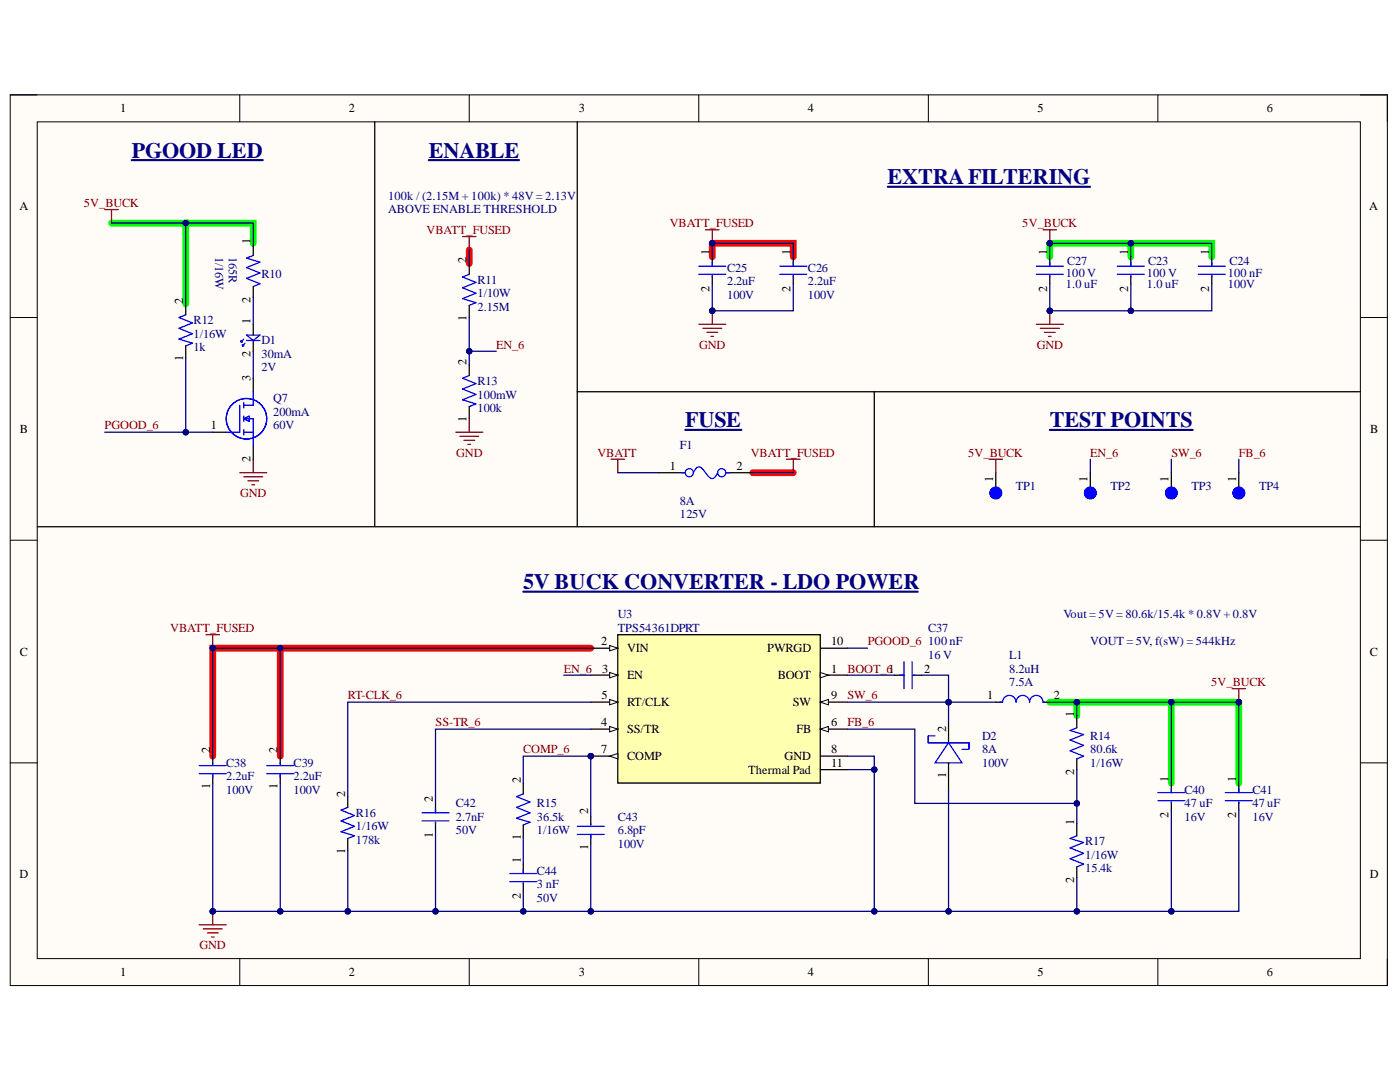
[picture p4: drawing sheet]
<svg xmlns="http://www.w3.org/2000/svg" width="279mm" height="216mm" viewBox="0 0 279 216" stroke-linecap="round" stroke-linejoin="round" font-family="sans-serif">
<defs><g id="words">
<g font-size="4.4" fill="#000080">
<text x="26.3" y="31.4">PGOOD LED</text>
<text x="85.6" y="31.4">ENABLE</text>
<text x="177.1" y="36.8">EXTRAFILTERING</text>
<text x="136.7" y="85.3">FUSE</text>
<text x="209.5" y="85.3">TEST POINTS</text>
<text x="104.4" y="117.6">5V BUCK CONVERTER - LDO POWER</text>
</g>
<g font-size="2.5">
<text x="24" y="22.4">1</text>
<text x="69.6" y="22.4">2</text>
<text x="115.5" y="22.4">3</text>
<text x="161.2" y="22.4">4</text>
<text x="207.1" y="22.4">5</text>
<text x="252.8" y="22.4">6</text>
<text x="3.9" y="41.9">A</text>
<text x="273.3" y="41.9">A</text>
<text x="50" y="48.8" transform="rotate(-90 50 48.8)">1</text>
<text x="93.1" y="52.6" transform="rotate(-90 93.1 52.6)">2</text>
<text x="141.6" y="51" transform="rotate(-90 141.6 51)">1</text>
<text x="157.8" y="51" transform="rotate(-90 157.8 51)">1</text>
<text x="209" y="51" transform="rotate(-90 209 51)">1</text>
<text x="225.2" y="51" transform="rotate(-90 225.2 51)">1</text>
<text x="241.3" y="51" transform="rotate(-90 241.3 51)">1</text>
<text x="141.6" y="58.2" transform="rotate(-90 141.6 58.2)">2</text>
<text x="157.8" y="58.2" transform="rotate(-90 157.8 58.2)">2</text>
<text x="209" y="58.2" transform="rotate(-90 209 58.2)">2</text>
<text x="225.2" y="58.2" transform="rotate(-90 225.2 58.2)">2</text>
<text x="241.3" y="58.2" transform="rotate(-90 241.3 58.2)">2</text>
<text x="36.5" y="60.7" transform="rotate(-90 36.5 60.7)">2</text>
<text x="50" y="64.7" transform="rotate(-90 50 64.7)">1</text>
<text x="50" y="60.4" transform="rotate(-90 50 60.4)">2</text>
<text x="93.1" y="64" transform="rotate(-90 93.1 64)">1</text>
<text x="50" y="71.2" transform="rotate(-90 50 71.2)">2</text>
<text x="36.5" y="72.1" transform="rotate(-90 36.5 72.1)">1</text>
<text x="50" y="76" transform="rotate(-90 50 76)">3</text>
<text x="93.1" y="72.8" transform="rotate(-90 93.1 72.8)">2</text>
<text x="4" y="86.4">B</text>
<text x="42.1" y="85.7">1</text>
<text x="93.1" y="84.2" transform="rotate(-90 93.1 84.2)">1</text>
<text x="273.4" y="86.4">B</text>
<text x="50" y="92.2" transform="rotate(-90 50 92.2)">2</text>
<text x="133.7" y="93.8">1</text>
<text x="147" y="93.8">2</text>
<text x="198.2" y="96.2" transform="rotate(-90 198.2 96.2)">1</text>
<text x="217" y="96.2" transform="rotate(-90 217 96.2)">1</text>
<text x="233.2" y="96.2" transform="rotate(-90 233.2 96.2)">1</text>
<text x="246.7" y="96.2" transform="rotate(-90 246.7 96.2)">1</text>
<text x="4" y="130.8">C</text>
<text x="120" y="128.8">2</text>
<text x="125.1" y="130.1">VIN</text>
<text x="153.1" y="130.1">PWRGD</text>
<text x="165.9" y="128.8">10</text>
<text x="273.4" y="130.8">C</text>
<text x="120.1" y="134.2">3</text>
<text x="125.1" y="135.5">EN</text>
<text x="155.2" y="135.5">BOOT</text>
<text x="165.9" y="134.2">1</text>
<text x="184.4" y="134.2">2</text>
<text x="120.1" y="139.5">5</text>
<text x="125.1" y="140.9">RT/CLK</text>
<text x="158.2" y="140.9">SW</text>
<text x="165.9" y="139.5">9</text>
<text x="197" y="139.5">1</text>
<text x="210.3" y="139.5">2</text>
<text x="214.3" y="143.1" transform="rotate(-90 214.3 143.1)">1</text>
<text x="120" y="144.9">4</text>
<text x="125.1" y="146.3">SS/TR</text>
<text x="159" y="146.3">FB</text>
<text x="165.9" y="144.9">6</text>
<text x="188.8" y="146" transform="rotate(-90 188.8 146)">2</text>
<text x="41.9" y="150.3" transform="rotate(-90 41.9 150.3)">2</text>
<text x="55.4" y="150.3" transform="rotate(-90 55.4 150.3)">2</text>
<text x="120" y="150.3">7</text>
<text x="125.1" y="151.7">COMP</text>
<text x="149.3" y="154.4">Thermal Pad</text>
<text x="156.6" y="151.7">GND</text>
<text x="165.9" y="153.1">11</text>
<text x="165.9" y="150.3">8</text>
<text x="188.8" y="155.3" transform="rotate(-90 188.8 155.3)">1</text>
<text x="214.3" y="154.7" transform="rotate(-90 214.3 154.7)">2</text>
<text x="41.9" y="157.4" transform="rotate(-90 41.9 157.4)">1</text>
<text x="55.4" y="157.4" transform="rotate(-90 55.4 157.4)">1</text>
<text x="68.9" y="159" transform="rotate(-90 68.9 159)">2</text>
<text x="86.4" y="160.1" transform="rotate(-90 86.4 160.1)">2</text>
<text x="103.9" y="156.3" transform="rotate(-90 103.9 156.3)">2</text>
<text x="233.2" y="156" transform="rotate(-90 233.2 156)">1</text>
<text x="246.7" y="156" transform="rotate(-90 246.7 156)">1</text>
<text x="86.4" y="167.2" transform="rotate(-90 86.4 167.2)">1</text>
<text x="103.9" y="167.7" transform="rotate(-90 103.9 167.7)">1</text>
<text x="117.4" y="162.4" transform="rotate(-90 117.4 162.4)">2</text>
<text x="214.3" y="164.6" transform="rotate(-90 214.3 164.6)">1</text>
<text x="233.2" y="163.3" transform="rotate(-90 233.2 163.3)">2</text>
<text x="246.7" y="163.3" transform="rotate(-90 246.7 163.3)">2</text>
<text x="68.9" y="170.4" transform="rotate(-90 68.9 170.4)">1</text>
<text x="103.9" y="172.1" transform="rotate(-90 103.9 172.1)">1</text>
<text x="117.4" y="169.5" transform="rotate(-90 117.4 169.5)">1</text>
<text x="3.9" y="175.3">D</text>
<text x="103.9" y="179.4" transform="rotate(-90 103.9 179.4)">2</text>
<text x="214.3" y="176.2" transform="rotate(-90 214.3 176.2)">2</text>
<text x="273.4" y="175.3">D</text>
<text x="24" y="194.8">1</text>
<text x="69.6" y="194.8">2</text>
<text x="115.5" y="194.8">3</text>
<text x="161.2" y="194.8">4</text>
<text x="207.1" y="194.8">5</text>
<text x="252.8" y="194.8">6</text>
</g>
<g font-size="2.5" fill="#800000">
<text x="16.7" y="41.2">5V_BUCK</text>
<text x="85.1" y="46.7">VBATT_FUSED</text>
<text x="133.7" y="45.3">VBATT_FUSED</text>
<text x="204" y="45.3">5V_BUCK</text>
<text x="99" y="69.6">EN_6</text>
<text x="139.5" y="69.6">GND</text>
<text x="206.9" y="69.6">GND</text>
<text x="20.9" y="85.7">PGOOD_6</text>
<text x="91.1" y="91.1">GND</text>
<text x="119.2" y="91.1">VBATT</text>
<text x="149.8" y="91.1">VBATT_FUSED</text>
<text x="193.2" y="91.1">5V_BUCK</text>
<text x="217.6" y="91.1">EN_6</text>
<text x="233.8" y="91.1">SW_6</text>
<text x="247.2" y="91.1">FB_6</text>
<text x="47.9" y="99.1">GND</text>
<text x="34" y="126.1">VBATT_FUSED</text>
<text x="173.2" y="128.8">PGOOD_6</text>
<text x="112.5" y="134.2">EN_6</text>
<text x="169.1" y="134.2">BOOT_61</text>
<text x="241.7" y="136.8">5V_BUCK</text>
<text x="69.4" y="139.5">RT-CLK_6</text>
<text x="169.1" y="139.5">SW_6</text>
<text x="86.9" y="144.9">SS-TR_6</text>
<text x="169.1" y="144.9">FB_6</text>
<text x="104.4" y="150.3">COMP_6</text>
<text x="39.8" y="189.4">GND</text>
</g>
<g font-size="2.5" fill="#000080">
<text x="77.5" y="39.9">100k / (2.15M + 100k) * 48V = 2.13V</text>
<text x="77.5" y="42.6">ABOVE ENABLE THRESHOLD</text>
<text x="43" y="51.2" transform="rotate(90 43 51.2)">1/16W</text>
<text x="45.7" y="51.2" transform="rotate(90 45.7 51.2)">165R</text>
<text x="213" y="52.8">C27</text>
<text x="229.1" y="52.8">C23</text>
<text x="245.4" y="52.8">C24</text>
<text x="52.2" y="55.5">R10</text>
<text x="95.3" y="59.3">1/10W</text>
<text x="95.3" y="56.6">R11</text>
<text x="145.1" y="56.9">2.2uF</text>
<text x="145.1" y="59.6">100V</text>
<text x="145.1" y="54.2">C25</text>
<text x="161.2" y="56.9">2.2uF</text>
<text x="161.2" y="59.6">100V</text>
<text x="161.2" y="54.2">C26</text>
<text x="212.7" y="55.3">100 V</text>
<text x="212.7" y="57.4">1.0 uF</text>
<text x="228.9" y="55.3">100 V</text>
<text x="228.9" y="57.4">1.0 uF</text>
<text x="245" y="55.3">100 nF</text>
<text x="245" y="57.4">100V</text>
<text x="38.6" y="64.7">R12</text>
<text x="95.3" y="62">2.15M</text>
<text x="38.6" y="67.4">1/16W</text>
<text x="38.6" y="70.1">1k</text>
<text x="52.2" y="71.4">30mA</text>
<text x="52.2" y="68.7">D1</text>
<text x="52.2" y="74.1">2V</text>
<text x="95.3" y="76.8">R13</text>
<text x="54.5" y="83">200mA</text>
<text x="54.5" y="80.3">Q7</text>
<text x="95.3" y="79.5">100mW</text>
<text x="95.3" y="82.2">100k</text>
<text x="54.5" y="85.7">60V</text>
<text x="135.7" y="89.5">F1</text>
<text x="135.7" y="100.7">8A</text>
<text x="202.8" y="97.8">TP1</text>
<text x="221.6" y="97.8">TP2</text>
<text x="237.8" y="97.8">TP3</text>
<text x="251.3" y="97.8">TP4</text>
<text x="135.7" y="103.4">125V</text>
<text x="123.3" y="123.4">U3</text>
<text x="212.2" y="123.4">Vout = 5V = 80.6k/15.4k * 0.8V + 0.8V</text>
<text x="123.3" y="126.1">TPS54361DPRT</text>
<text x="185.3" y="131.5">16 V</text>
<text x="185.3" y="128.8">100 nF</text>
<text x="185.3" y="126.1">C37</text>
<text x="201.4" y="131.5">L1</text>
<text x="217.6" y="128.8">VOUT = 5V, f(sW) = 544kHz</text>
<text x="201.4" y="134.2">8.2uH</text>
<text x="201.4" y="136.8">7.5A</text>
<text x="196" y="147.6">D2</text>
<text x="217.6" y="147.6">R14</text>
<text x="45.2" y="155.7">2.2uF</text>
<text x="45.2" y="153.1">C38</text>
<text x="58.6" y="155.7">2.2uF</text>
<text x="58.6" y="153.1">C39</text>
<text x="196" y="150.3">8A</text>
<text x="196" y="153.1">100V</text>
<text x="217.6" y="150.3">80.6k</text>
<text x="217.6" y="153.1">1/16W</text>
<text x="45.2" y="158.4">100V</text>
<text x="58.6" y="158.4">100V</text>
<text x="91" y="161.1">C42</text>
<text x="107.1" y="161.1">R15</text>
<text x="236.4" y="161.1">47 uF</text>
<text x="236.4" y="158.4">C40</text>
<text x="249.9" y="161.1">47 uF</text>
<text x="249.9" y="158.4">C41</text>
<text x="71" y="165.6">1/16W</text>
<text x="71" y="163">R16</text>
<text x="91" y="166.5">50V</text>
<text x="91" y="163.8">2.7nF</text>
<text x="107.1" y="166.5">1/16W</text>
<text x="107.1" y="163.8">36.5k</text>
<text x="123.3" y="166.5">6.8pF</text>
<text x="123.3" y="163.8">C43</text>
<text x="236.4" y="163.8">16V</text>
<text x="249.9" y="163.8">16V</text>
<text x="71" y="168.3">178k</text>
<text x="123.3" y="169.2">100V</text>
<text x="216.5" y="171.3">1/16W</text>
<text x="216.5" y="168.6">R17</text>
<text x="107.1" y="179.9">50V</text>
<text x="107.1" y="177.2">3 nF</text>
<text x="107.1" y="174.6">C44</text>
<text x="216.5" y="174">15.4k</text>
</g>
</g></defs>
<path d="M2 18.9h274.9v177.8h-274.9z" fill-rule="evenodd" fill="#fffcf8"/>
<path d="M2 18.9h274.9v177.8h-274.9z" fill="none" stroke="#000" stroke-width=".2"/>
<path d="M7.4 24.3h264.1v167h-264.1z" fill-rule="evenodd" fill="#fffcf8"/>
<g fill="none" stroke="#000" stroke-width=".2">
<path d="M2 18.9h5.4M47.8 18.9v5.4M93.6 18.9v5.4M139.5 18.9v5.4M185.3 18.9v5.4M231.1 18.9v5.4M271.5 18.9h5.4v5.4M7.4 24.3h264.1v167h-264.1zM2 63.4h5.4M271.5 63.4h5.4M2 107.8h5.4M271.5 107.8h5.4"/>
<path d="M2 152.2h5.4M271.5 152.2h5.4M47.8 191.3v5.4M93.7 191.3v5.4M139.5 191.3v5.4M185.3 191.3v5.4M231.1 191.3v5.4M276.9 191.3v5.4"/>
</g>
<path d="M22.2 44.5h14.9v16.2M37.1 44.5h13.4v4M209.5 51.2v-2.7h32.3v2.7M225.7 48.5v2.7M209.5 140.1h37.7v16.2M214.9 140.1v2.7M233.8 140.1v16.2" fill="none" stroke="#0f0" stroke-width="1.4"/>
<path d="M93.6 49.9v2.7M142.1 51.2v-2.7h16.2v2.7M150.2 94.3h8.1M55.9 129.3v21.6M117.9 129.3h-75.4v21.6" fill="none" stroke="#f00" stroke-width="1.4"/>
<path d="M26.3 31.9h26.1M85.6 31.9h18M177.2 37.3h40.3M136.8 85.8h11.2M209.5 85.8h28.5M104.4 118.1h78.8" fill="none" stroke="#000080" stroke-width=".42"/>
<g fill="none" stroke="#000" stroke-width=".25">
<path d="M74.8 24.3v80.8M115.2 24.3v80.8M93.6 52.6v2.1M37.1 60.7v2.1M37.1 69v2.4M50.5 64.7v2.2M50.5 67.9v2.2M50.5 75.5v2.7M93.6 60.9v2.5M93.6 72.8v2.1M115.2 78.2h156.3M174.5 78.2v26.9"/>
<path d="M42.5 86.2h2.7M50.5 88.9v2.7M93.6 81.1v2.5M198.7 94.3v4.1M217.6 94.3v4.1M233.8 94.3v4.1M247.2 94.3v4.1M7.4 105.1h264.1"/>
</g>
<g fill="none" stroke="#800000" stroke-width=".25">
<path d="M20.9 41.8h2.7M22.2 41.8v2.7M47.8 94.3h5.4M48.7 95.1h3.7M49.5 95.9h2.1M50.3 96.7h.5M50.5 91.6v2.7M91 86.2h5.3M91.8 87.1h3.7M92.6 87.9h2.1M93.4 88.7h.5M93.6 83.6v2.6"/>
<path d="M121.9 91.6h2.7M123.3 91.6v2.7M39.8 184.5h5.4M40.6 185.4h3.7M41.4 186.2h2.1M42.2 187h.5M42.5 181.8v2.7"/>
</g>
<g fill="none" stroke="#00f" stroke-width="1.4">
<circle cx="198.7" cy="98.4" r=".6"/>
<circle cx="217.6" cy="98.4" r=".6"/>
<circle cx="233.8" cy="98.4" r=".6"/>
<circle cx="247.2" cy="98.4" r=".6"/>
</g>
<g fill="none" stroke="#00f" stroke-width=".25">
<path d="M93.6 54.7l-1.3 .6 2.7 1.1-2.7 1 2.7 1.1-2.7 1.1 2.7 .8-1.4 .5M37.1 62.8l-1.4 .6 2.7 1-2.7 1.1 2.7 1.1-2.7 1.1 2.7 .8-1.3 .5M48.1 67.9l.3 .3h-.3zM48.4 68.7l.3 .3h-.3zM48.7 67.7l-.6 .5M48.9 68.5l-.5 .5M49.2 67.9h2.7M49.2 66.9h2.7l-1.4 1zM50.5 78.2v2.7h-1.8M93.6 74.9l-1.3 .6 2.7 1.1-2.7 1 2.7 1.1-2.7 1.1 2.7 .8-1.4 .5M47.8 80.9v5.3h-2.6M48.7 83.6h1.8v5.3"/>
<path d="M48.7 86.2h1.8M48.7 80.3v1.1M48.7 83v1.1M48.7 85.7v1.1M48.7 83.6l1-.6v1.1z"/>
<circle cx="49.2" cy="83.6" r="4"/>
</g>
<circle cx="42.5" cy="181.8" r=".54" fill="#000080"/>
<circle cx="42.5" cy="181.8" r=".54" fill="none" stroke="#000080" stroke-width=".2"/>
<circle cx="117.9" cy="150.9" r=".54" fill="#000080"/>
<circle cx="117.9" cy="150.9" r=".54" fill="none" stroke="#000080" stroke-width=".2"/>
<path d="M123.3 126.6h40.4v29.7h-40.4z" fill-rule="evenodd" fill="#ffffb0"/>
<path d="M117.9 129.3h5.4M123.3 126.6h40.4v29.7h-40.4z" fill="none" stroke="#000" stroke-width=".25"/>
<path d="M121.7 128.8l1.6 .5-1.6 .6z" fill="#f8fcff"/>
<path d="M121.7 128.8l1.6 .5-1.6 .6z" fill="none" stroke="#000" stroke-width=".2"/>
<path d="M163.7 134.7h5.4" fill="none" stroke="#000" stroke-width=".25"/>
<path d="M163.7 134.2l1.6 .5-1.6 .6z" fill="#f8fcff"/>
<path d="M163.7 134.2l1.6 .5-1.6 .6z" fill="none" stroke="#000" stroke-width=".2"/>
<path d="M117.9 150.9h5.4" fill="none" stroke="#000" stroke-width=".25"/>
<path d="M121.7 150.9l1.6-.6v1.1z" fill="#f8fcff"/>
<path d="M121.7 150.9l1.6-.6v1.1z" fill="none" stroke="#000" stroke-width=".2"/>
<circle cx="117.9" cy="150.9" r=".54" fill="#000080"/>
<circle cx="117.9" cy="150.9" r=".54" fill="none" stroke="#000080" stroke-width=".2"/>
<path d="M117.9 134.7h5.4" fill="none" stroke="#000" stroke-width=".25"/>
<path d="M121.7 134.2l1.6 .5-1.6 .6z" fill="#f8fcff"/>
<path d="M121.7 134.2l1.6 .5-1.6 .6z" fill="none" stroke="#000" stroke-width=".2"/>
<path d="M163.7 145.5h5.4" fill="none" stroke="#000" stroke-width=".25"/>
<path d="M163.7 145.5l1.6-.5v1z" fill="#f8fcff"/>
<path d="M163.7 145.5l1.6-.5v1z" fill="none" stroke="#000" stroke-width=".2"/>
<path d="M163.7 129.3h5.4M117.9 140.1h5.4" fill="none" stroke="#000" stroke-width=".25"/>
<path d="M121.7 139.6l1.6 .5-1.6 .5z" fill="#f8fcff"/>
<path d="M121.7 139.6l1.6 .5-1.6 .5z" fill="none" stroke="#000" stroke-width=".2"/>
<path d="M117.9 145.5h5.4" fill="none" stroke="#000" stroke-width=".25"/>
<path d="M121.7 145l1.6 .5-1.6 .5z" fill="#f8fcff"/>
<path d="M121.7 145l1.6 .5-1.6 .5z" fill="none" stroke="#000" stroke-width=".2"/>
<path d="M163.7 140.1h5.4" fill="none" stroke="#000" stroke-width=".25"/>
<path d="M163.7 140.1l1.6-.5v1z" fill="#f8fcff"/>
<path d="M163.7 140.1l1.6-.5v1z" fill="none" stroke="#000" stroke-width=".2"/>
<path d="M178.5 134.7h1.9M182.3 134.7h1.6M42.5 150.9v1.6M42.5 154.4v1.9M55.9 150.9v1.6M55.9 154.4v1.9M163.7 153.6h5.4M163.7 150.9h5.4M189.3 144.1v4.1M189.3 152.2v5.4M86.9 160.3v1.9M86.9 164.1v1.6" fill="none" stroke="#000" stroke-width=".25"/>
<g fill="none" stroke="#00f" stroke-width=".25">
<path d="M179.6 134.7h.8M180.4 132v5.4M182 132v5.4M182.3 134.7h.3M39.8 154.4h5.4M39.8 152.8h5.4M42.5 152.2v.3M42.5 154.4v.8M53.2 154.4h5.4M53.2 152.8h5.4M55.9 152.2v.3M55.9 154.4v.8"/>
<path d="M189.3 148.2l2.7 4h-5.4zM84.2 162.2h5.4M84.2 163.8h5.4M86.9 161.4v.8M86.9 164.1v.2"/>
</g>
<path d="M189.3 148.2h4.1v1.3v-1.3z" fill-rule="evenodd" fill="#c0c0c0"/>
<path d="M189.3 148.2h4.1v1.3v-1.3zM192 149.5h1.4" fill="none" stroke="#00f" stroke-width=".25"/>
<path d="M185.3 146.8v1.4h4h-4z" fill-rule="evenodd" fill="#c0c0c0"/>
<path d="M185.3 146.8v1.4h4h-4zM185.3 146.8h1.3M69.4 161.1l-1.3 .5 2.6 1.1-2.6 1.1 2.6 1.1-2.6 1.1 2.6 .8-1.3 .5M115.2 166.5h5.4M115.2 164.9h5.4M117.9 164.3v.3M117.9 166.5v.8" fill="none" stroke="#00f" stroke-width=".25"/>
<path d="M69.4 159v2.1M69.4 167.3v2.4M117.9 163v1.6M117.9 166.5v1.9" fill="none" stroke="#000" stroke-width=".25"/>
<path d="M157 91.6h2.7M158.3 91.6v2.7M41.1 126.6h2.7M42.5 126.6v2.7" fill="none" stroke="#800000" stroke-width=".25"/>
<circle cx="42.5" cy="129.3" r=".54" fill="#000080"/>
<circle cx="42.5" cy="129.3" r=".54" fill="none" stroke="#000080" stroke-width=".2"/>
<path d="M92.3 47.2h2.7M93.6 47.2v2.7M245.9 137.4h2.7M247.2 137.4v2.7" fill="none" stroke="#800000" stroke-width=".25"/>
<circle cx="247.2" cy="140.1" r=".54" fill="#000080"/>
<circle cx="247.2" cy="140.1" r=".54" fill="none" stroke="#000080" stroke-width=".2"/>
<path d="M140.8 45.9h2.7M142.1 45.9v2.6M197.4 91.6h2.7M198.7 91.6v2.7" fill="none" stroke="#800000" stroke-width=".25"/>
<g fill="none" stroke="#000" stroke-width=".25">
<path d="M104.4 156.3v2.1M198.7 140.1h1.4M208.2 140.1h1.3M214.9 142.8v2.4M214.9 151.4v2.2M233.8 156.3v1.9M247.2 156.3v1.9M104.4 164.6v2.4M104.4 172.4v1.9M104.4 176.2v1.6M214.9 164.3v2.5M214.9 173v2.1"/>
<path d="M233.8 160v1.6M247.2 160v1.6"/>
</g>
<g fill="none" stroke="#00f" stroke-width=".25">
<path d="M104.4 158.4l-1.3 .6 2.7 1-2.7 1.1 2.7 1.1-2.7 1.1 2.7 .8-1.4 .5M199.5 140.1h.6a1.35 1.35 0 0 1 1.3-1.3 1.35 1.35 0 0 1 1.4 1.3 1.35 1.35 0 0 1 1.3-1.3 1.35 1.35 0 0 1 1.4 1.3 1.35 1.35 0 0 1 1.3-1.3 1.35 1.35 0 0 1 1.4 1.3h.2M214.9 145.2l-1.3 .6 2.7 .8-2.7 1.1 2.7 1-2.7 1.1 2.7 1.1-1.4 .5M231.1 158.2h5.4M231.1 159.8h5.4M233.8 157.3v.9M244.5 158.2h5.4M244.5 159.8h5.4M247.2 157.3v.9M101.7 174.3h5.4M101.7 175.9h5.4M104.4 173.5v.8"/>
<path d="M104.4 176.2v.3M214.9 166.8l-1.3 .5 2.7 .8-2.7 1.1 2.7 1.1-2.7 1 2.7 1.1-1.4 .6M233.8 160v.3M247.2 160v.3"/>
</g>
<circle cx="142.1" cy="48.5" r=".54" fill="#000080"/>
<circle cx="142.1" cy="48.5" r=".54" fill="none" stroke="#000080" stroke-width=".2"/>
<path d="M208.2 45.9h2.7M209.5 45.9v2.6" fill="none" stroke="#800000" stroke-width=".25"/>
<circle cx="209.5" cy="48.5" r=".54" fill="#000080"/>
<circle cx="209.5" cy="48.5" r=".54" fill="none" stroke="#000080" stroke-width=".2"/>
<path d="M139.5 64.7h5.3M140.3 65.5h3.7M141.1 66.3h2.1M141.9 67.1h.5M142.1 62v2.7" fill="none" stroke="#800000" stroke-width=".25"/>
<circle cx="142.1" cy="62" r=".54" fill="#000080"/>
<circle cx="142.1" cy="62" r=".54" fill="none" stroke="#000080" stroke-width=".2"/>
<path d="M206.8 64.7h5.4M207.6 65.5h3.8M208.4 66.3h2.2M209.2 67.1h.6M209.5 62v2.7" fill="none" stroke="#800000" stroke-width=".25"/>
<circle cx="209.5" cy="62" r=".54" fill="#000080"/>
<circle cx="209.5" cy="62" r=".54" fill="none" stroke="#000080" stroke-width=".2"/>
<path d="M142.1 51.2v1.9M142.1 55v1.6M158.3 51.2v1.9M158.3 55v1.6M209.5 51.2v1.9M209.5 55v1.6M225.7 51.2v1.9M225.7 55v1.6M241.8 51.2v1.9M241.8 55v1.6M131.4 94.3h5.4M144.8 94.3h5.4" fill="none" stroke="#000" stroke-width=".25"/>
<g fill="none" stroke="#00f" stroke-width=".25">
<path d="M139.5 53.1h5.3M139.5 54.7h5.3M142.1 52.3v.8M142.1 55v.3M155.6 53.1h5.4M155.6 54.7h5.4M158.3 52.3v.8M158.3 55v.3M206.8 53.1h5.4M206.8 54.7h5.4M209.5 52.3v.8M209.5 55v.3"/>
<path d="M223 53.1h5.4M223 54.7h5.4M225.7 52.3v.8M225.7 55v.3M239.2 53.1h5.3M239.2 54.7h5.3M241.8 52.3v.8M241.8 55v.3M136 94.3h.8M138.4 94.3a1.27 1.27 0 0 1 1.3-1.1l.5 .4 .9 1.1a1 1 0 0 0 1.6 .5l.5-.9M144.8 94.3h.9"/>
<circle cx="137.6" cy="94.3" r=".81"/>
<circle cx="144" cy="94.3" r=".81"/>
</g>
<path d="M20.9 86.2h16.2M123.3 94.3h8.1" fill="none" stroke="#000080" stroke-width=".25"/>
<circle cx="37.1" cy="86.2" r=".54" fill="#000080"/>
<circle cx="37.1" cy="86.2" r=".54" fill="none" stroke="#000080" stroke-width=".2"/>
<path d="M37.1 71.4v14.8h5.4" fill="none" stroke="#000080" stroke-width=".25"/>
<circle cx="37.1" cy="86.2" r=".54" fill="#000080"/>
<circle cx="37.1" cy="86.2" r=".54" fill="none" stroke="#000080" stroke-width=".2"/>
<path d="M37.1 44.5h13.4v4" fill="none" stroke="#000080" stroke-width=".25"/>
<circle cx="37.1" cy="44.5" r=".54" fill="#000080"/>
<circle cx="37.1" cy="44.5" r=".54" fill="none" stroke="#000080" stroke-width=".2"/>
<path d="M22.2 44.5h14.9v16.2M93.6 49.9v2.7" fill="none" stroke="#000080" stroke-width=".25"/>
<circle cx="37.1" cy="44.5" r=".54" fill="#000080"/>
<circle cx="37.1" cy="44.5" r=".54" fill="none" stroke="#000080" stroke-width=".2"/>
<path d="M50.5 70.1v5.4M217.6 91.6v2.7M233.8 91.6v2.7M247.2 91.6v2.7M169.1 153.6h5.4" fill="none" stroke="#000080" stroke-width=".25"/>
<circle cx="174.5" cy="153.6" r=".54" fill="#000080"/>
<circle cx="174.5" cy="153.6" r=".54" fill="none" stroke="#000080" stroke-width=".2"/>
<path d="M169.1 134.7h9.4M183.9 134.7h5.4v5.4" fill="none" stroke="#000080" stroke-width=".25"/>
<circle cx="189.3" cy="140.1" r=".54" fill="#000080"/>
<circle cx="189.3" cy="140.1" r=".54" fill="none" stroke="#000080" stroke-width=".2"/>
<path d="M189.3 140.1v4" fill="none" stroke="#000080" stroke-width=".25"/>
<circle cx="189.3" cy="140.1" r=".54" fill="#000080"/>
<circle cx="189.3" cy="140.1" r=".54" fill="none" stroke="#000080" stroke-width=".2"/>
<path d="M117.9 145.5h-31v14.8M117.9 168.4v13.4" fill="none" stroke="#000080" stroke-width=".25"/>
<circle cx="117.9" cy="181.8" r=".54" fill="#000080"/>
<circle cx="117.9" cy="181.8" r=".54" fill="none" stroke="#000080" stroke-width=".2"/>
<path d="M86.9 165.7v16.1" fill="none" stroke="#000080" stroke-width=".25"/>
<circle cx="86.9" cy="181.8" r=".54" fill="#000080"/>
<circle cx="86.9" cy="181.8" r=".54" fill="none" stroke="#000080" stroke-width=".2"/>
<path d="M55.9 156.3v25.5" fill="none" stroke="#000080" stroke-width=".25"/>
<circle cx="55.9" cy="181.8" r=".54" fill="#000080"/>
<circle cx="55.9" cy="181.8" r=".54" fill="none" stroke="#000080" stroke-width=".2"/>
<path d="M55.9 129.3v21.6" fill="none" stroke="#000080" stroke-width=".25"/>
<circle cx="55.9" cy="129.3" r=".54" fill="#000080"/>
<circle cx="55.9" cy="129.3" r=".54" fill="none" stroke="#000080" stroke-width=".2"/>
<path d="M42.5 156.3v25.5" fill="none" stroke="#000080" stroke-width=".25"/>
<circle cx="42.5" cy="181.8" r=".54" fill="#000080"/>
<circle cx="42.5" cy="181.8" r=".54" fill="none" stroke="#000080" stroke-width=".2"/>
<path d="M112.5 134.7h5.4M169.1 129.3h4M189.3 157.6v24.2" fill="none" stroke="#000080" stroke-width=".25"/>
<circle cx="189.3" cy="181.8" r=".54" fill="#000080"/>
<circle cx="189.3" cy="181.8" r=".54" fill="none" stroke="#000080" stroke-width=".2"/>
<path d="M117.9 140.1h-48.5v18.9M69.4 169.7v12.1" fill="none" stroke="#000080" stroke-width=".25"/>
<circle cx="69.4" cy="181.8" r=".54" fill="#000080"/>
<circle cx="69.4" cy="181.8" r=".54" fill="none" stroke="#000080" stroke-width=".2"/>
<path d="M214.9 175.1v6.7" fill="none" stroke="#000080" stroke-width=".25"/>
<circle cx="214.9" cy="181.8" r=".54" fill="#000080"/>
<circle cx="214.9" cy="181.8" r=".54" fill="none" stroke="#000080" stroke-width=".2"/>
<path d="M117.9 129.3h-75.4v21.6" fill="none" stroke="#000080" stroke-width=".25"/>
<circle cx="55.9" cy="129.3" r=".54" fill="#000080"/>
<circle cx="55.9" cy="129.3" r=".54" fill="none" stroke="#000080" stroke-width=".2"/>
<circle cx="42.5" cy="129.3" r=".54" fill="#000080"/>
<circle cx="42.5" cy="129.3" r=".54" fill="none" stroke="#000080" stroke-width=".2"/>
<path d="M169.1 150.9h5.4v30.9" fill="none" stroke="#000080" stroke-width=".25"/>
<circle cx="174.5" cy="153.6" r=".54" fill="#000080"/>
<circle cx="174.5" cy="153.6" r=".54" fill="none" stroke="#000080" stroke-width=".2"/>
<circle cx="174.5" cy="181.8" r=".54" fill="#000080"/>
<circle cx="174.5" cy="181.8" r=".54" fill="none" stroke="#000080" stroke-width=".2"/>
<path d="M93.6 70.1h5.4" fill="none" stroke="#000080" stroke-width=".25"/>
<circle cx="93.6" cy="70.1" r=".54" fill="#000080"/>
<circle cx="93.6" cy="70.1" r=".54" fill="none" stroke="#000080" stroke-width=".2"/>
<path d="M93.6 63.4v9.4" fill="none" stroke="#000080" stroke-width=".25"/>
<circle cx="93.6" cy="70.1" r=".54" fill="#000080"/>
<circle cx="93.6" cy="70.1" r=".54" fill="none" stroke="#000080" stroke-width=".2"/>
<path d="M233.8 161.6v20.2h-191.3" fill="none" stroke="#000080" stroke-width=".25"/>
<circle cx="42.5" cy="181.8" r=".54" fill="#000080"/>
<circle cx="42.5" cy="181.8" r=".54" fill="none" stroke="#000080" stroke-width=".2"/>
<circle cx="55.9" cy="181.8" r=".54" fill="#000080"/>
<circle cx="55.9" cy="181.8" r=".54" fill="none" stroke="#000080" stroke-width=".2"/>
<circle cx="69.4" cy="181.8" r=".54" fill="#000080"/>
<circle cx="69.4" cy="181.8" r=".54" fill="none" stroke="#000080" stroke-width=".2"/>
<circle cx="86.9" cy="181.8" r=".54" fill="#000080"/>
<circle cx="86.9" cy="181.8" r=".54" fill="none" stroke="#000080" stroke-width=".2"/>
<circle cx="104.4" cy="181.8" r=".54" fill="#000080"/>
<circle cx="104.4" cy="181.8" r=".54" fill="none" stroke="#000080" stroke-width=".2"/>
<circle cx="117.9" cy="181.8" r=".54" fill="#000080"/>
<circle cx="117.9" cy="181.8" r=".54" fill="none" stroke="#000080" stroke-width=".2"/>
<circle cx="174.5" cy="181.8" r=".54" fill="#000080"/>
<circle cx="174.5" cy="181.8" r=".54" fill="none" stroke="#000080" stroke-width=".2"/>
<circle cx="189.3" cy="181.8" r=".54" fill="#000080"/>
<circle cx="189.3" cy="181.8" r=".54" fill="none" stroke="#000080" stroke-width=".2"/>
<circle cx="214.9" cy="181.8" r=".54" fill="#000080"/>
<circle cx="214.9" cy="181.8" r=".54" fill="none" stroke="#000080" stroke-width=".2"/>
<circle cx="233.8" cy="181.8" r=".54" fill="#000080"/>
<circle cx="233.8" cy="181.8" r=".54" fill="none" stroke="#000080" stroke-width=".2"/>
<path d="M104.4 156.3v-5.4h13.5v12.1" fill="none" stroke="#000080" stroke-width=".25"/>
<circle cx="117.9" cy="150.9" r=".54" fill="#000080"/>
<circle cx="117.9" cy="150.9" r=".54" fill="none" stroke="#000080" stroke-width=".2"/>
<path d="M104.4 167v5.4M104.4 177.8v4" fill="none" stroke="#000080" stroke-width=".25"/>
<circle cx="104.4" cy="181.8" r=".54" fill="#000080"/>
<circle cx="104.4" cy="181.8" r=".54" fill="none" stroke="#000080" stroke-width=".2"/>
<path d="M169.1 140.1h29.6" fill="none" stroke="#000080" stroke-width=".25"/>
<circle cx="189.3" cy="140.1" r=".54" fill="#000080"/>
<circle cx="189.3" cy="140.1" r=".54" fill="none" stroke="#000080" stroke-width=".2"/>
<path d="M233.8 140.1v16.2" fill="none" stroke="#000080" stroke-width=".25"/>
<circle cx="233.8" cy="140.1" r=".54" fill="#000080"/>
<circle cx="233.8" cy="140.1" r=".54" fill="none" stroke="#000080" stroke-width=".2"/>
<path d="M247.2 140.1v16.2" fill="none" stroke="#000080" stroke-width=".25"/>
<circle cx="247.2" cy="140.1" r=".54" fill="#000080"/>
<circle cx="247.2" cy="140.1" r=".54" fill="none" stroke="#000080" stroke-width=".2"/>
<path d="M247.2 161.6v20.2h-13.4" fill="none" stroke="#000080" stroke-width=".25"/>
<circle cx="233.8" cy="181.8" r=".54" fill="#000080"/>
<circle cx="233.8" cy="181.8" r=".54" fill="none" stroke="#000080" stroke-width=".2"/>
<path d="M169.1 145.5h13.5v14.8h32.3v4" fill="none" stroke="#000080" stroke-width=".25"/>
<circle cx="214.9" cy="160.3" r=".54" fill="#000080"/>
<circle cx="214.9" cy="160.3" r=".54" fill="none" stroke="#000080" stroke-width=".2"/>
<path d="M209.5 140.1h37.7" fill="none" stroke="#000080" stroke-width=".25"/>
<circle cx="214.9" cy="140.1" r=".54" fill="#000080"/>
<circle cx="214.9" cy="140.1" r=".54" fill="none" stroke="#000080" stroke-width=".2"/>
<circle cx="233.8" cy="140.1" r=".54" fill="#000080"/>
<circle cx="233.8" cy="140.1" r=".54" fill="none" stroke="#000080" stroke-width=".2"/>
<circle cx="247.2" cy="140.1" r=".54" fill="#000080"/>
<circle cx="247.2" cy="140.1" r=".54" fill="none" stroke="#000080" stroke-width=".2"/>
<path d="M214.9 140.1v2.7" fill="none" stroke="#000080" stroke-width=".25"/>
<circle cx="214.9" cy="140.1" r=".54" fill="#000080"/>
<circle cx="214.9" cy="140.1" r=".54" fill="none" stroke="#000080" stroke-width=".2"/>
<path d="M214.9 153.6v6.7" fill="none" stroke="#000080" stroke-width=".25"/>
<circle cx="214.9" cy="160.3" r=".54" fill="#000080"/>
<circle cx="214.9" cy="160.3" r=".54" fill="none" stroke="#000080" stroke-width=".2"/>
<path d="M50.5 59.3v5.4M142.1 48.5v2.7" fill="none" stroke="#000080" stroke-width=".25"/>
<circle cx="142.1" cy="48.5" r=".54" fill="#000080"/>
<circle cx="142.1" cy="48.5" r=".54" fill="none" stroke="#000080" stroke-width=".2"/>
<path d="M209.5 48.5h32.3v2.7" fill="none" stroke="#000080" stroke-width=".25"/>
<circle cx="225.7" cy="48.5" r=".54" fill="#000080"/>
<circle cx="225.7" cy="48.5" r=".54" fill="none" stroke="#000080" stroke-width=".2"/>
<circle cx="209.5" cy="48.5" r=".54" fill="#000080"/>
<circle cx="209.5" cy="48.5" r=".54" fill="none" stroke="#000080" stroke-width=".2"/>
<path d="M241.8 56.6v5.4h-32.3" fill="none" stroke="#000080" stroke-width=".25"/>
<circle cx="209.5" cy="62" r=".54" fill="#000080"/>
<circle cx="209.5" cy="62" r=".54" fill="none" stroke="#000080" stroke-width=".2"/>
<circle cx="225.7" cy="62" r=".54" fill="#000080"/>
<circle cx="225.7" cy="62" r=".54" fill="none" stroke="#000080" stroke-width=".2"/>
<path d="M142.1 48.5h16.2v2.7" fill="none" stroke="#000080" stroke-width=".25"/>
<circle cx="142.1" cy="48.5" r=".54" fill="#000080"/>
<circle cx="142.1" cy="48.5" r=".54" fill="none" stroke="#000080" stroke-width=".2"/>
<path d="M158.3 56.6v5.4h-16.2" fill="none" stroke="#000080" stroke-width=".25"/>
<circle cx="142.1" cy="62" r=".54" fill="#000080"/>
<circle cx="142.1" cy="62" r=".54" fill="none" stroke="#000080" stroke-width=".2"/>
<path d="M142.1 56.6v5.4" fill="none" stroke="#000080" stroke-width=".25"/>
<circle cx="142.1" cy="62" r=".54" fill="#000080"/>
<circle cx="142.1" cy="62" r=".54" fill="none" stroke="#000080" stroke-width=".2"/>
<path d="M225.7 48.5v2.7" fill="none" stroke="#000080" stroke-width=".25"/>
<circle cx="225.7" cy="48.5" r=".54" fill="#000080"/>
<circle cx="225.7" cy="48.5" r=".54" fill="none" stroke="#000080" stroke-width=".2"/>
<path d="M225.7 56.6v5.4" fill="none" stroke="#000080" stroke-width=".25"/>
<circle cx="225.7" cy="62" r=".54" fill="#000080"/>
<circle cx="225.7" cy="62" r=".54" fill="none" stroke="#000080" stroke-width=".2"/>
<path d="M209.5 48.5v2.7" fill="none" stroke="#000080" stroke-width=".25"/>
<circle cx="209.5" cy="48.5" r=".54" fill="#000080"/>
<circle cx="209.5" cy="48.5" r=".54" fill="none" stroke="#000080" stroke-width=".2"/>
<path d="M209.5 56.6v5.4" fill="none" stroke="#000080" stroke-width=".25"/>
<circle cx="209.5" cy="62" r=".54" fill="#000080"/>
<circle cx="209.5" cy="62" r=".54" fill="none" stroke="#000080" stroke-width=".2"/>
<path d="M150.2 94.3h8.1" fill="none" stroke="#000080" stroke-width=".25"/>
<path d="M50.5 51l-1.3 .5 2.7 .8-2.7 1.1 2.7 1.1-2.7 1 2.7 1.1-1.4 .6" fill="none" stroke="#00f" stroke-width=".25"/>
<path d="M50.5 48.5v2.5M50.5 57.2v2.1" fill="none" stroke="#000" stroke-width=".25"/>
<use href="#words"/>
</svg>
